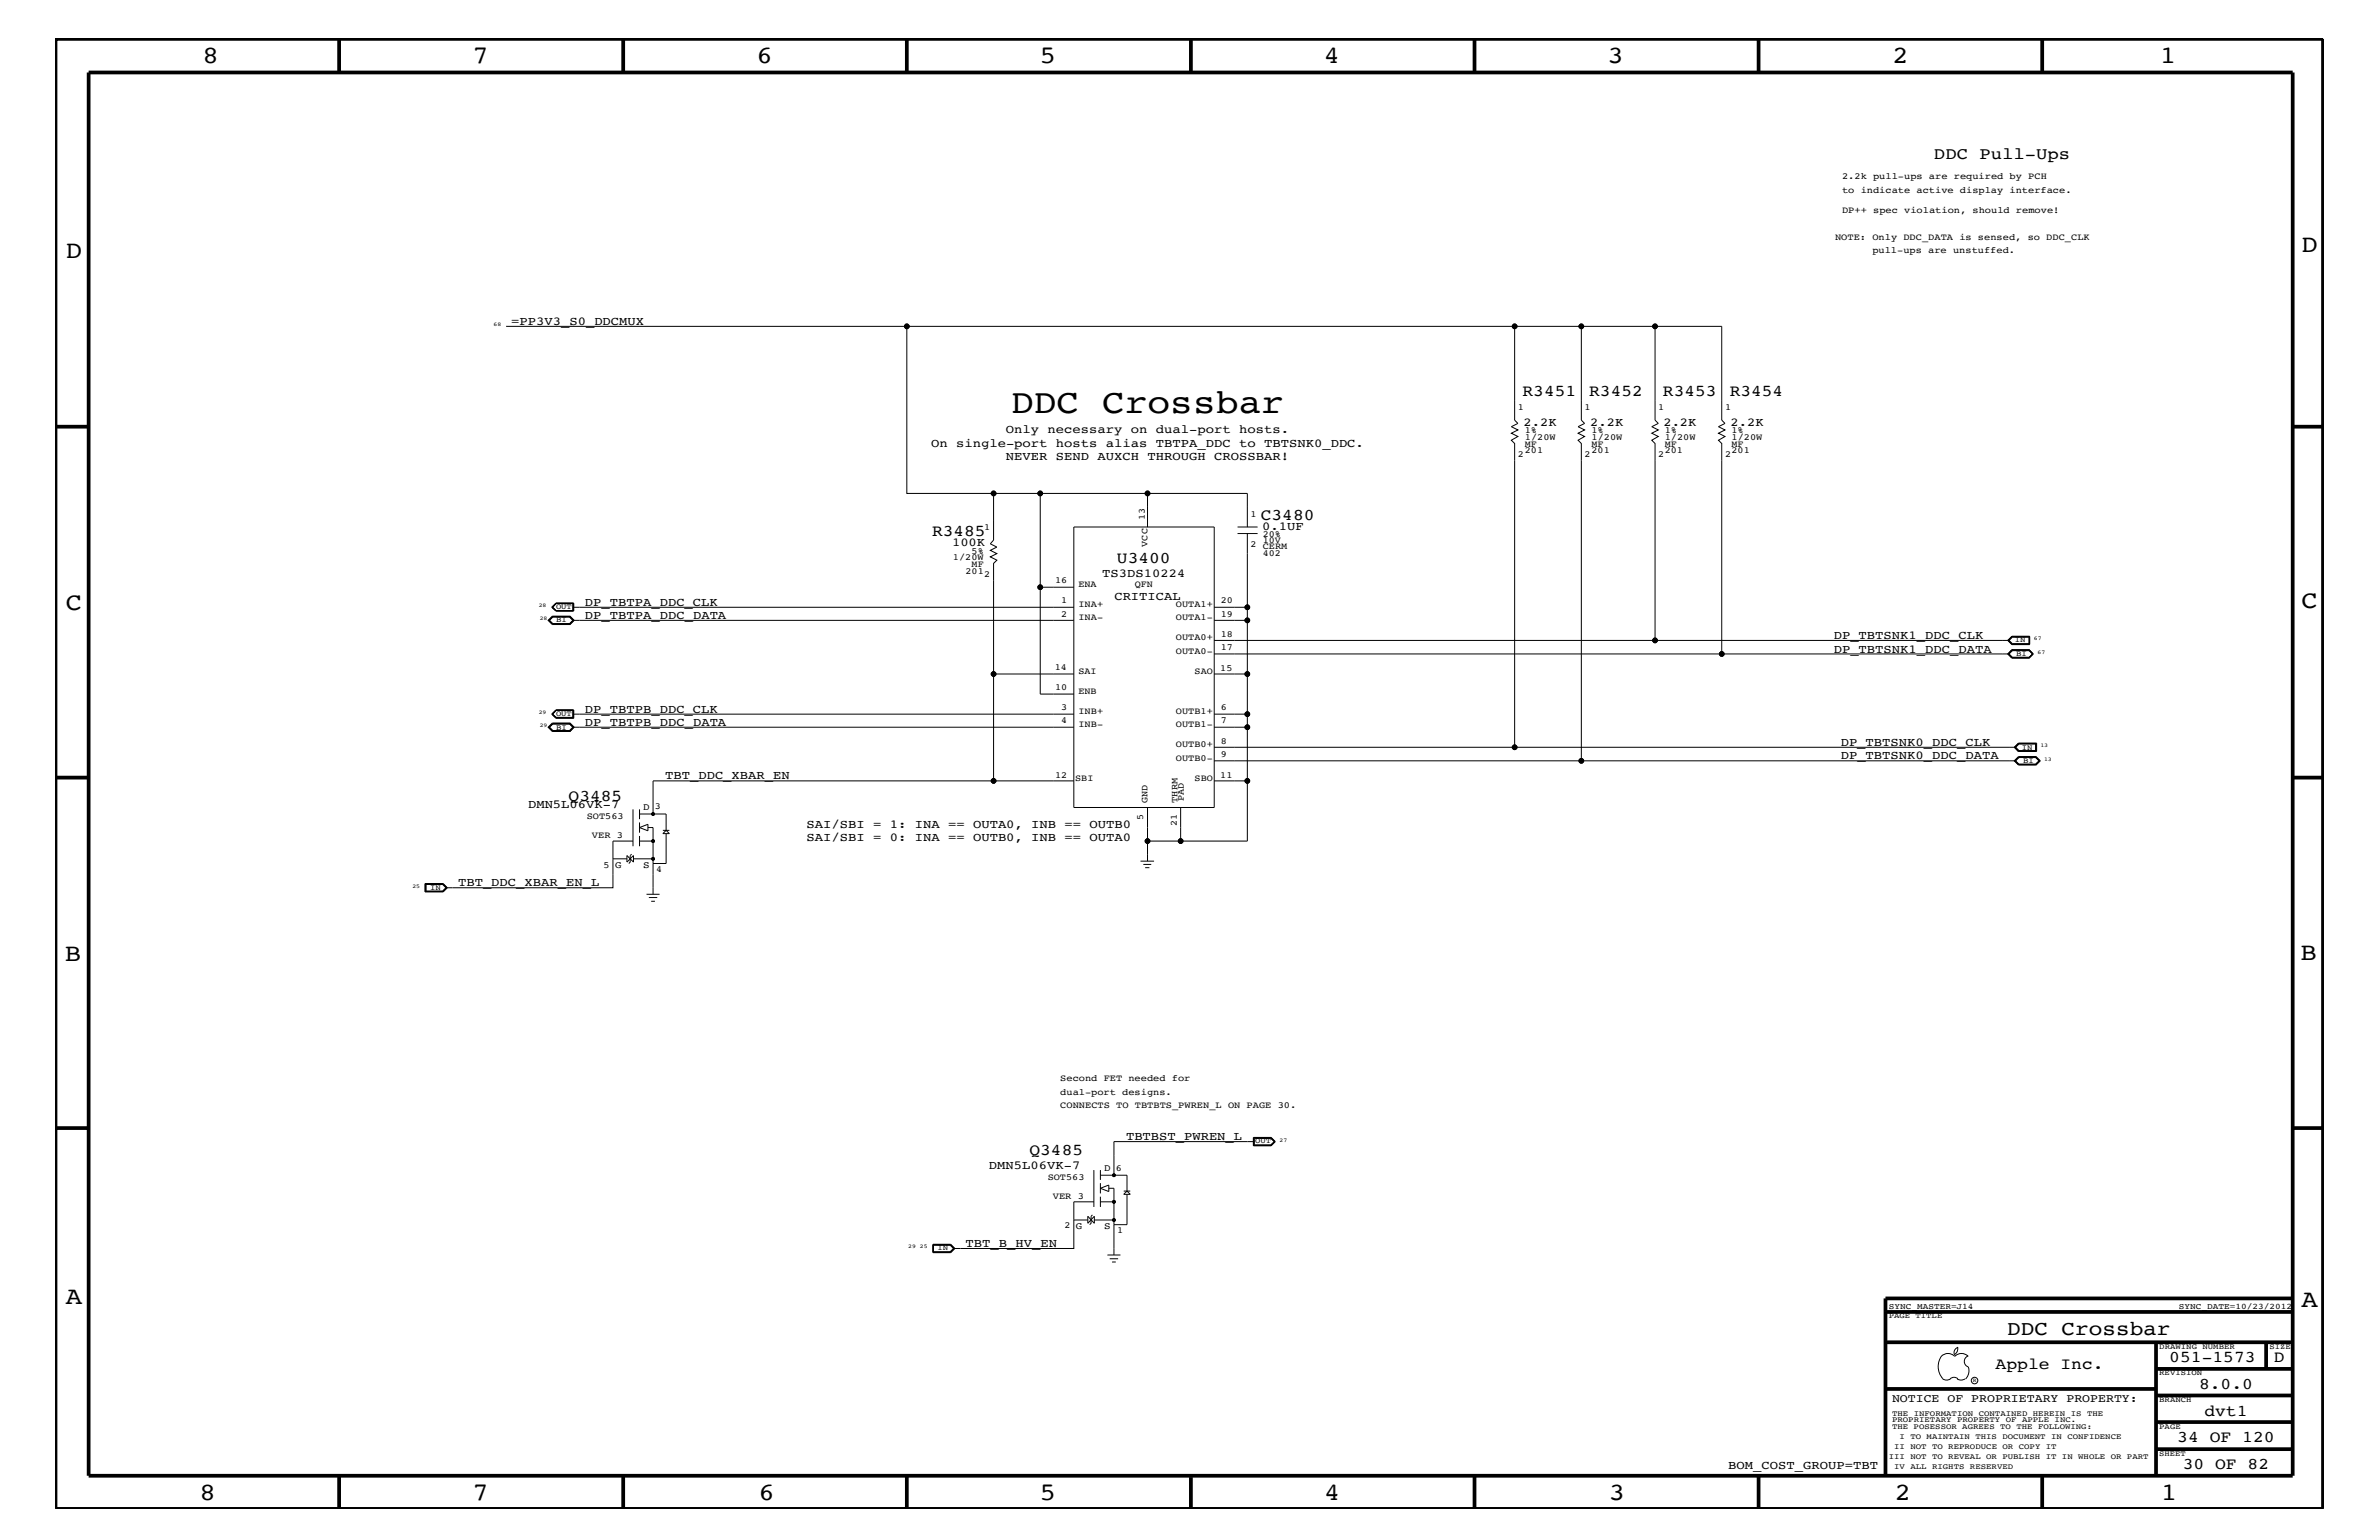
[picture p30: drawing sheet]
<svg xmlns="http://www.w3.org/2000/svg" width="432mm" height="279mm" viewBox="0 0 432 279" stroke-linecap="round" stroke-linejoin="round" font-family="sans-serif">
<defs><g id="words">
<text font-size="6.2" x="183.5" y="75">DDC Crossbar</text>
<g font-size="4.5">
<text x="36.7" y="11.5">8</text>
<text x="85.8" y="11.5">7</text>
<text x="137.3" y="11.5">6</text>
<text x="188.7" y="11.5">5</text>
<text x="240.3" y="11.5">4</text>
<text x="291.8" y="11.5">3</text>
<text x="343.5" y="11.5">2</text>
<text x="392" y="11.5">1</text>
<text x="11.9" y="46.8">D</text>
<text x="417.7" y="45.7">D</text>
<text x="11.9" y="110.6">C</text>
<text x="417.7" y="110.3">C</text>
<text x="11.8" y="174.3">B</text>
<text x="417.6" y="174.2">B</text>
<text x="11.9" y="236.7">A</text>
<text x="417.7" y="237.1">A</text>
<text x="36.2" y="272.1">8</text>
<text x="85.8" y="272.1">7</text>
<text x="137.7" y="272.1">6</text>
<text x="188.7" y="272.1">5</text>
<text x="240.4" y="272.1">4</text>
<text x="292" y="272.1">3</text>
<text x="343.9" y="272.1">2</text>
<text x="392.2" y="272.1">1</text>
</g>
<text font-size="3.7" x="364.3" y="242.3">DDC Crossbar</text>
<g font-size="3">
<text x="351" y="28.9">DDC Pull-Ups</text>
<text x="276.4" y="71.8">R3451</text>
<text x="288.5" y="71.8">R3452</text>
<text x="301.8" y="71.8">R3453</text>
<text x="313.9" y="71.8">R3454</text>
<text x="228.9" y="94.3">C3480</text>
<text x="169.2" y="97.3">R3485</text>
<text x="202.7" y="102.2">U3400</text>
<text x="103.2" y="145.3">Q3485</text>
<text x="186.9" y="209.6">Q3485</text>
<text x="362.2" y="248.4">Apple Inc.</text>
<text x="393.7" y="247.1">051-1573</text>
<text x="399.2" y="252">8.0.0</text>
<text x="412.7" y="247.1">D</text>
<text x="400.1" y="256.8">dvt1</text>
<text x="395.2" y="261.6">34 OF 120</text>
<text x="396.2" y="266.6">30 OF 82</text>
</g>
<g font-size="2.2">
<text x="92.8" y="59">=PP3V3_S0_DDCMUX</text>
<text x="276.5" y="77.3">2.2K</text>
<text x="288.6" y="77.3">2.2K</text>
<text x="301.9" y="77.3">2.2K</text>
<text x="314.1" y="77.3">2.2K</text>
<text x="169" y="81.1">On single-port hosts alias TBTPA_DDC to TBTSNK0_DDC.</text>
<text x="182.6" y="83.5">NEVER SEND AUXCH THROUGH CROSSBAR!</text>
<text x="182.6" y="78.6">Only necessary on dual-port hosts.</text>
<text x="172.8" y="99.1">100K</text>
<text x="229.1" y="96.2">0.1UF</text>
<text x="200.1" y="104.7">TS3DS10224</text>
<text x="106.2" y="112.3">DP_TBTPA_DDC_DATA</text>
<text x="106.2" y="109.9">DP_TBTPA_DDC_CLK</text>
<text x="202.3" y="108.9">CRITICAL</text>
<text x="332.8" y="118.4">DP_TBTSNK1_DDC_DATA</text>
<text x="332.8" y="115.9">DP_TBTSNK1_DDC_CLK</text>
<text x="106.2" y="129.3">DP_TBTPB_DDC_CLK</text>
<text x="106.2" y="131.7">DP_TBTPB_DDC_DATA</text>
<text x="334.1" y="135.3">DP_TBTSNK0_DDC_CLK</text>
<text x="334.1" y="137.8">DP_TBTSNK0_DDC_DATA</text>
<text x="120.7" y="141.4">TBT_DDC_XBAR_EN</text>
<text x="95.8" y="146.7">DMN5L06VK-7</text>
<text x="146.4" y="152.6">SAI/SBI = 0: INA == OUTB0, INB == OUTA0</text>
<text x="146.4" y="150.1">SAI/SBI = 1: INA == OUTA0, INB == OUTB0</text>
<text x="83.1" y="160.8">TBT_DDC_XBAR_EN_L</text>
<text x="204.4" y="206.9">TBTBST_PWREN_L</text>
<text x="179.5" y="212.1">DMN5L06VK-7</text>
<text x="175.3" y="226.3">TBT_B_HV_EN</text>
<text x="313.7" y="266.6">BOM_COST_GROUP=TBT</text>
</g>
<text font-size="2.1" x="343.4" y="254.4">NOTICE OF PROPRIETARY PROPERTY:</text>
<g font-size="1.8">
<text x="116.8" y="147">D</text>
<text x="111.7" y="157.5">G</text>
<text x="116.8" y="157.5">S</text>
<text x="200.4" y="212.5">D</text>
<text x="195.2" y="223">G</text>
<text x="200.4" y="223">S</text>
</g>
<g font-size="1.7">
<text x="334.3" y="32.5">2.2k pull-ups are required by PCH</text>
<text x="334.3" y="35">to indicate active display interface.</text>
<text x="334.3" y="38.6">DP++ spec violation, should remove!</text>
<text x="333.1" y="43.5">NOTE: Only DDC_DATA is sensed, so DDC_CLK</text>
<text x="339.8" y="45.9">pull-ups are unstuffed.</text>
<text x="275.5" y="74.4">1</text>
<text x="287.6" y="74.4">1</text>
<text x="301" y="74.4">1</text>
<text x="313.1" y="74.4">1</text>
<text x="275.5" y="82.8">2</text>
<text x="276.8" y="79.9">1/20W</text>
<text x="276.8" y="78.6">1%</text>
<text x="276.8" y="82.2">201</text>
<text x="276.8" y="81.1">MF</text>
<text x="287.6" y="82.8">2</text>
<text x="288.9" y="79.9">1/20W</text>
<text x="288.9" y="78.6">1%</text>
<text x="288.9" y="82.2">201</text>
<text x="288.9" y="81.1">MF</text>
<text x="301" y="82.8">2</text>
<text x="302.2" y="79.9">1/20W</text>
<text x="302.2" y="78.6">1%</text>
<text x="302.2" y="82.2">201</text>
<text x="302.2" y="81.1">MF</text>
<text x="313.1" y="82.8">2</text>
<text x="314.3" y="79.9">1/20W</text>
<text x="314.3" y="78.6">1%</text>
<text x="314.3" y="82.2">201</text>
<text x="314.3" y="81.1">MF</text>
<text x="207.8" y="94.3" transform="rotate(-90 207.8 94.3)">13</text>
<text x="227" y="93.8">1</text>
<text x="173" y="101.6">1/20W</text>
<text x="176.4" y="100.4">5%</text>
<text x="178.6" y="96.2">1</text>
<text x="208.3" y="99.2" transform="rotate(-90 208.3 99.2)">VCC</text>
<text x="227" y="99.3">2</text>
<text x="229.2" y="98.5">10V</text>
<text x="229.2" y="97.4">20%</text>
<text x="229.2" y="101">402</text>
<text x="229.2" y="99.7">CERM</text>
<text x="175.3" y="104.1">201</text>
<text x="176.4" y="102.9">MF</text>
<text x="178.6" y="104.7">2</text>
<text x="191.5" y="105.8">16</text>
<text x="195.7" y="106.5">ENA</text>
<text x="206" y="106.5">QFN</text>
<text x="192.6" y="111.9">2</text>
<text x="192.6" y="109.4">1</text>
<text x="195.7" y="112.6">INA-</text>
<text x="195.7" y="110.2">INA+</text>
<text x="213.4" y="110.2">OUTA1+</text>
<text x="213.4" y="112.6">OUTA1-</text>
<text x="221.6" y="111.9">19</text>
<text x="221.6" y="109.4">20</text>
<text x="213.4" y="116.2">OUTA0+</text>
<text x="213.4" y="118.6">OUTA0-</text>
<text x="221.6" y="117.9">17</text>
<text x="221.6" y="115.5">18</text>
<text x="191.4" y="121.6">14</text>
<text x="191.5" y="125.2">10</text>
<text x="195.7" y="122.3">SAI</text>
<text x="195.7" y="125.9">ENB</text>
<text x="216.8" y="122.3">SAO</text>
<text x="221.5" y="121.7">15</text>
<text x="192.6" y="131.3">4</text>
<text x="192.6" y="128.8">3</text>
<text x="195.7" y="129.6">INB+</text>
<text x="195.7" y="131.9">INB-</text>
<text x="213.4" y="129.6">OUTB1+</text>
<text x="213.4" y="131.9">OUTB1-</text>
<text x="221.6" y="131.3">7</text>
<text x="221.6" y="128.8">6</text>
<text x="213.4" y="135.6">OUTB0+</text>
<text x="221.6" y="137.3">9</text>
<text x="221.6" y="134.9">8</text>
<text x="191.5" y="141.1">12</text>
<text x="195.2" y="141.7">SBI</text>
<text x="213.4" y="138">OUTB0-</text>
<text x="216.8" y="141.7">SBO</text>
<text x="221.5" y="141.1">11</text>
<text x="106.5" y="148.5">SOT563</text>
<text x="118.9" y="146.8">3</text>
<text x="207.5" y="148.8" transform="rotate(-90 207.5 148.8)">5</text>
<text x="208.3" y="145.7" transform="rotate(-90 208.3 145.7)">GND</text>
<text x="213.6" y="149.9" transform="rotate(-90 213.6 149.9)">21</text>
<text x="213.7" y="145.7" transform="rotate(-90 213.7 145.7)">THRM</text>
<text x="214.9" y="145.3" transform="rotate(-90 214.9 145.3)">PAD</text>
<text x="107.4" y="152">VER 3</text>
<text x="109.6" y="157.4">5</text>
<text x="119.1" y="158.2">4</text>
<text x="192.4" y="196.2">Second FET needed for</text>
<text x="192.4" y="201">CONNECTS TO TBTBTS_PWREN_L ON PAGE 30.</text>
<text x="192.4" y="198.7">dual-port designs.</text>
<text x="190.2" y="214.1">SOT563</text>
<text x="202.5" y="212.4">6</text>
<text x="191.1" y="217.5">VER 3</text>
<text x="193.2" y="222.9">2</text>
<text x="202.8" y="223.6">1</text>
</g>
<g font-size="1.5">
<text x="342.8" y="237.4">SYNC_MASTER=J14</text>
<text x="395.5" y="237.4">SYNC_DATE=10/23/2012</text>
</g>
<g font-size="1.4">
<text x="100.9" y="112.9">BI</text>
<text x="100.9" y="110.5">OUT</text>
<text x="365.7" y="116.5">IN</text>
<text x="365.9" y="119">BI</text>
<text x="100.9" y="129.9">OUT</text>
<text x="100.9" y="132.4">BI</text>
<text x="366.9" y="136">IN</text>
<text x="367.2" y="138.4">BI</text>
<text x="78.1" y="161.4">IN</text>
<text x="227.8" y="207.5">OUT</text>
<text x="170.2" y="226.9">IN</text>
<text x="342.8" y="239.2">PAGE TITLE</text>
<text x="391.9" y="244.7">DRAWING NUMBER</text>
<text x="411.9" y="244.7">SIZE</text>
<text x="391.9" y="249.5">REVISION</text>
<text x="343.4" y="256.8">THE INFORMATION CONTAINED HEREIN IS THE</text>
<text x="391.9" y="254.4">BRANCH</text>
<text x="343.4" y="258">PROPRIETARY PROPERTY OF APPLE INC.</text>
<text x="343.4" y="259.3">THE POSESSOR AGREES TO THE FOLLOWING:</text>
<text x="343.8" y="262.9">II NOT TO REPRODUCE OR COPY IT</text>
<text x="344.8" y="261.1">I TO MAINTAIN THIS DOCUMENT IN CONFIDENCE</text>
<text x="391.9" y="259.3">PAGE</text>
<text x="342.8" y="264.7">III NOT TO REVEAL OR PUBLISH IT IN WHOLE OR PART</text>
<text x="343.8" y="266.6">IV ALL RIGHTS RESERVED</text>
<text x="391.9" y="264.1">SHEET</text>
</g>
<g font-size="1">
<text x="89.6" y="59.2">68</text>
<text x="97.8" y="110.2">28</text>
<text x="98" y="112.6">28</text>
<text x="369.1" y="116.2">67</text>
<text x="369.8" y="118.6">67</text>
<text x="97.8" y="129.6">29</text>
<text x="98" y="131.9">29</text>
<text x="370.3" y="135.6">13</text>
<text x="371" y="138">13</text>
<text x="74.8" y="161.1">25</text>
<text x="232.2" y="207.1">27</text>
<text x="164.8" y="226.5">29 25</text>
<text x="358.1" y="250.7">R</text>
</g>
</g></defs>
<g fill="none" stroke="#000" stroke-width=".18">
<path d="M91.9 59.2h72.7v30.3h24.2M164.6 59.2h110.3v17l.6 .6-1.2 .6 1.2 .6-1.2 .6 1.2 .6-1.2 .7 .6 .6v55.1h90.9M274.9 59.2h12.1v17l.6 .6-1.2 .6 1.2 .6-1.2 .6 1.2 .6-1.2 .7 .6 .6v57.5h78.8M287 59.2h13.4v17l.6 .6-1.2 .6 1.2 .6-1.2 .6 1.2 .6-1.2 .7 .6 .6v35.7M300.4 59.2h12.1v17l.6 .6-1.2 .6 1.2 .6-1.2 .6 1.2 .6-1.2 .7 .6 .6v38.1M180.3 89.5v8.5l-.6 .7 1.2 .6-1.2 .6 1.2 .5-1.2 .6 1.2 .6-.6 .6v20.1h14.6M194.9 95.6h25.5v50.9h-25.5zM208.3 89.5h-19.5v17M208.3 89.5v6.1M208.3 89.5h18.1v6.1M224.6 95.6h3.7M224.6 96.8h3.7"/>
<path d="M226.4 96.8v15.8M99.5 112.6l.7-.8h3.3l.7 .8-.7 .7h-3.3zM100.2 110.2l.7-.8h3.2v1.5h-3.2zM100.3 111.9h3.1l.7 .7-.7 .6h-3.1M100.3 111.9h3.2l.6 .7-.6 .6h-3.2M100.3 111.9l-.7 .7 .7 .6M100.3 111.9l-.6 .7 .6 .6M100.9 109.5l-.6 .7 .6 .6M100.9 109.5l-.7 .7 .7 .6M100.9 110.8h3.2M100.9 109.5h3.2M104 112.6l-.6 .5h-3.1l-.6-.5 .6-.6h3.1l.6 .6h90.9"/>
<path d="M104 109.5v1.3M104 110.2h90.9M104.1 109.4v1.5M194.9 106.5h-6.1v19.4h6.1M220.4 112.6h6v9.7h-6M220.4 110.2h6M220.4 116.2h144.3M220.4 118.6h144.3M364.4 118.6l.8-.7h3.1l.8 .7-.8 .8h-3.1zM364.4 116.2l.8-.8h3.2v1.6h-3.2zM365.2 117.9h3.1l.7 .7M365.2 117.9l-.7 .7 .7 .7"/>
<path d="M365.2 115.5l-.7 .7 .7 .7M365.2 116.9h3.2M365.2 115.5h3.2M365.2 115.5l-.6 .7 .6 .7M365.3 118.1h3l.6 .5-.6 .6h-3l-.6-.6zM368.3 115.6h-3l-.6 .6 .6 .6h3M368.3 115.5v1.4M369 118.6l-.7-.6h-3.1l-.6 .6 .6 .7M369 118.6l-.7 .7h-3.1M99.5 131.9l.7-.7h3.3l.7 .7-.7 .8h-3.3zM99.6 131.9l.7-.6h3.2l.6 .6-.6 .8h-3.2zM99.7 131.9l.6-.6h3.1l.7 .6-.7 .7h-3.1z"/>
<path d="M100.2 129.6l.7-.8h3.2v1.5h-3.2zM100.3 131.3h3.1l.6 .6h90.9M100.3 131.3l-.6 .6 .6 .6h3.1l.6-.6M100.9 128.9l-.6 .7 .6 .6M100.9 128.9l-.7 .7 .7 .6M100.9 130.2h3.2M100.9 128.9h3.2M104 128.9v1.3M104 129.6h90.9M104.1 128.8v1.4h-3.2l-.7-.6M180.3 122.3v19.4h14.6M220.4 129.6h6v2.3h-6"/>
<path d="M220.4 135.6h54.5M220.4 138h66.6M226.4 122.3v7.3M226.4 131.9v20.7h-12.1M365.7 138l.7-.6h3.1l.7 .6-.7 .7h-3.1zM365.8 138l.6-.6h3.1l.7 .6-.7 .7h-3.1zM366.4 137.3h3.2l.7 .7-.7 .8h-3.2l-.8-.8zM366.4 134.8h3.3v1.5h-3.3l-.8-.7zM366.4 136.3l-.7-.7 .7-.7h3.2v1.4M366.4 137.4h3.1l.6 .6-.6 .6h-3.1l-.6-.6zM366.4 134.9l-.6 .7 .6 .7h3.1v-1.4M369.5 135h-3.1l-.6 .6 .6 .6h3.1"/>
<path d="M111.3 155.8h2.5M113.8 155.2v1.2l1.2-1.2v1.2zM114.6 155l-.2 .2v1.2l-.3 .3M114.9 152.6h-3.6v8.5h-30.4M114.9 146.8v6.7M115 155.8h3.5M116.1 146.8v1.8M116.1 149.2v1.9M116.1 151.7v1.8M116.1 147.7h4.8v3M116.1 150.1l1.5-.6v1.2zM116.1 152.6h2.4"/>
<path d="M117.6 150.1h.9v12.1M120.3 150.7h1.2M120.9 150.7l.6 .5h-1.2zM120.9 151.2v5.5h-2.4M180.3 141.7h-61.8v6M207 156.2h2.5M207.5 156.8h1.5M207.9 157.4h.7M208.3 146.5v9.7M214.3 146.5v6.1h-6M220.4 141.7h6M77.1 160.3h3.3l.8 .8-.8 .7h-3.3z"/>
<path d="M77.2 160.4h3.2l.7 .7-.7 .6h-3.2zM77.3 160.4v1.3M77.3 160.5h3l.6 .6M80.3 160.4l.7 .7-.7 .6M80.9 161.1l-.6 .6h-3M117.3 162.2h2.4M117.8 162.8h1.5M118.2 163.5h.7M198.5 218h-3.6v8.5h-21.8M198.5 212.3v6.7M199.7 212.3v1.8M199.7 214.7v1.8"/>
<path d="M199.7 217.1v1.9M199.7 213.2h4.9v2.9M199.7 215.6l1.6-.6v1.2zM199.7 218h2.5M201.3 215.6h.9v12.1M204 216.1h1.1M204.6 216.1l.5 .6h-1.1zM204.6 216.7v5.5h-2.4M227.5 206.4h3.2l.8 .7-.8 .8h-3.2zM227.5 207.8h3.2M227.5 206.4h3.2M227.6 206.4v1.4"/>
<path d="M227.7 207.1h-25.5v6.1M227.7 206.5h2.9l.7 .6-.7 .6h-2.9zM230.7 206.4l.7 .7-.7 .7M230.7 206.4l.6 .7M231.3 207.1l-.6 .7M169.3 225.7h3.3l.7 .8-.7 .8h-3.3zM169.3 225.8h3.3l.6 .7-.6 .7h-3.3M169.4 225.8v1.4M169.4 225.9h3.1l.6 .6M172.5 225.8l.6 .7-.6 .7M173.1 226.5l-.6 .6h-3.1M194.9 221.3h2.5"/>
<path d="M197.4 220.7v1.2l1.2-1.2v1.2zM198.3 220.4l-.3 .3v1.2l-.2 .3M198.6 221.3h3.6M201 227.7h2.4M201.4 228.4h1.5M201.8 229h.7M352.3 246.1a1.72 1.72 0 0 1 2.5 0 1.69 1.69 0 0 1 2.4 0M352.4 246a3.2 3.2 0 0 0 .4 4.3l.8 .1 .4-.2M354 250.2l.7-.3 .7 .3M355.2 250.2l.7 .2 .7-.2M355.3 244.4v.3a1.18 1.18 0 0 1-.6 1.1M355.4 244.4a.99 .99 0 0 0-.6 1.4"/>
<path d="M357.2 246a1.04 1.04 0 0 0-.7 1 1.04 1.04 0 0 0 .7 1M357.3 248l.1 .7a2.11 2.11 0 0 1-.6 1.5"/>
<circle cx="164.6" cy="59.2" r=".42"/>
<circle cx="274.9" cy="59.2" r=".42"/>
<circle cx="287" cy="59.2" r=".42"/>
<circle cx="300.4" cy="59.2" r=".42"/>
<circle cx="180.3" cy="89.5" r=".42"/>
<circle cx="188.8" cy="89.5" r=".42"/>
<circle cx="208.3" cy="89.5" r=".42"/>
<circle cx="188.8" cy="106.5" r=".42"/>
<circle cx="226.4" cy="110.2" r=".42"/>
<circle cx="226.4" cy="112.6" r=".42"/>
<circle cx="300.4" cy="116.2" r=".42"/>
<circle cx="312.5" cy="118.6" r=".42"/>
<circle cx="180.3" cy="122.3" r=".42"/>
<circle cx="226.4" cy="129.6" r=".42"/>
<circle cx="226.4" cy="122.3" r=".42"/>
<circle cx="226.4" cy="131.9" r=".42"/>
<circle cx="274.9" cy="135.6" r=".42"/>
<circle cx="287" cy="138" r=".42"/>
<circle cx="118.5" cy="152.6" r=".25"/>
<circle cx="118.5" cy="147.7" r=".25"/>
<circle cx="118.5" cy="155.8" r=".25"/>
<circle cx="180.3" cy="141.7" r=".42"/>
<circle cx="208.3" cy="152.6" r=".42"/>
<circle cx="214.3" cy="152.6" r=".42"/>
<circle cx="226.4" cy="141.7" r=".42"/>
<circle cx="202.2" cy="218" r=".25"/>
<circle cx="202.2" cy="213.2" r=".25"/>
<circle cx="202.2" cy="221.3" r=".25"/>
<circle cx="358.4" cy="250.5" r=".59"/>
</g>
<g fill="#000">
<circle cx="164.6" cy="59.2" r=".42"/>
<circle cx="274.9" cy="59.2" r=".42"/>
<circle cx="287" cy="59.2" r=".42"/>
<circle cx="300.4" cy="59.2" r=".42"/>
<circle cx="180.3" cy="89.5" r=".42"/>
<circle cx="188.8" cy="89.5" r=".42"/>
<circle cx="208.3" cy="89.5" r=".42"/>
<circle cx="188.8" cy="106.5" r=".42"/>
<circle cx="226.4" cy="112.6" r=".42"/>
<circle cx="226.4" cy="110.2" r=".42"/>
<circle cx="300.4" cy="116.2" r=".42"/>
<circle cx="312.5" cy="118.6" r=".42"/>
<circle cx="180.3" cy="122.3" r=".42"/>
<circle cx="226.4" cy="131.9" r=".42"/>
<circle cx="226.4" cy="129.6" r=".42"/>
<circle cx="226.4" cy="122.3" r=".42"/>
<circle cx="274.9" cy="135.6" r=".42"/>
<circle cx="287" cy="138" r=".42"/>
<circle cx="118.5" cy="152.6" r=".25"/>
<circle cx="118.5" cy="155.8" r=".25"/>
<circle cx="118.5" cy="147.7" r=".25"/>
<circle cx="180.3" cy="141.7" r=".42"/>
<circle cx="208.3" cy="152.6" r=".42"/>
<circle cx="214.3" cy="152.6" r=".42"/>
<circle cx="226.4" cy="141.7" r=".42"/>
<circle cx="202.2" cy="213.2" r=".25"/>
<circle cx="202.2" cy="218" r=".25"/>
<circle cx="202.2" cy="221.3" r=".25"/>
</g>
<g fill="none" stroke="#000" stroke-width=".68" stroke-linecap="butt">
<path d="M10.1 7.1h411.5v266.7h-411.5zM16.1 13.2h400v254.5h-400zM61.6 7.1v6.1M113.1 7.1v6.1M164.6 7.1v6.1M216.2 7.1v6.1M267.6 7.1v6.1M319.2 7.1v6.1M370.7 7.1v6.1M10.1 77.4h6M416.1 77.4h5.5M10.1 141.1h6"/>
<path d="M416.1 141.1h5.5M10.1 204.7h6M416.1 204.7h5.5M342.2 238h73.9M416.1 235.6h-73.9v32.1M342.2 243.5h73.9M342.2 252h49.1M391.3 248.4h24.8M391.3 243.5v24.2M391.3 258h24.8M391.3 253.2h24.8M411.3 243.5v4.9"/>
<path d="M61.6 267.7v6.1M113.1 267.7v6.1M164.6 267.7v6.1M216.2 268v5.8M267.6 267.7v6.1M319.2 267.7v6.1M370.7 267.7v6.1M391.3 262.9h24.8"/>
</g>
<use href="#words"/>
</svg>
